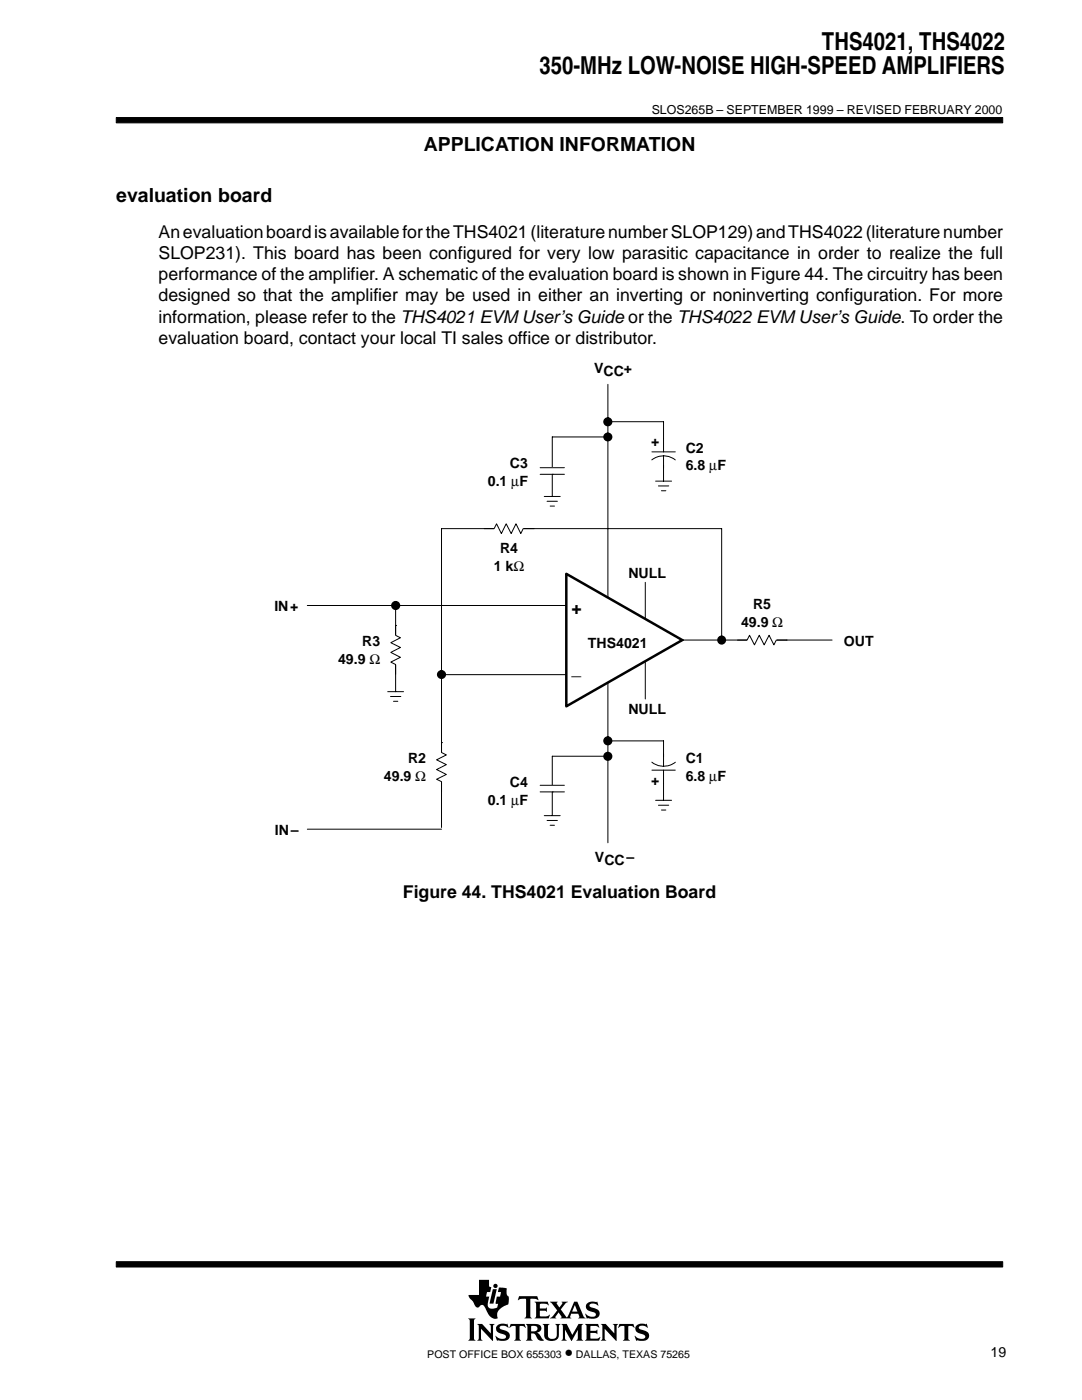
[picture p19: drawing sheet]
<svg xmlns="http://www.w3.org/2000/svg" width="216mm" height="279mm" viewBox="0 0 216 279" stroke-linecap="round" stroke-linejoin="round" font-family="sans-serif">
<defs><g id="words">
<g font-size="4.9">
<text x="164" y="9.9">THS4021, THS4022</text>
<text x="107.7" y="14.8">350-MHz LOW-NOISE HIGH-SPEED AMPLIFIERS</text>
</g>
<g font-size="3.9">
<text x="84.5" y="30.2">APPLICATION INFORMATION</text>
<text x="23.2" y="40.4">evaluation board</text>
</g>
<g font-size="3.5">
<text x="31.6" y="47.5">An evaluation board is available for the THS4021 (literature number SLOP129) and THS4022 (literature number</text>
<text x="31.6" y="51.7">SLOP231). This board has been configured for very low parasitic capacitance in order to realize the full</text>
<text x="31.6" y="55.9">performance of the amplifier. A schematic of the evaluation board is shown in Figure 44. The circuitry has been</text>
<text x="31.6" y="60.2">designed so that the amplifier may be used in either an inverting or noninverting configuration. For more</text>
<text x="31.6" y="64.4">information, please refer to the THS4021 EVM User’s Guide or the THS4022 EVM User’s Guide. To order the</text>
<text x="31.6" y="68.6">evaluation board, contact your local TI sales office or distributor.</text>
<text x="114" y="122.5">+</text>
<text x="114" y="134.6">_</text>
<text x="80.4" y="179.3">Figure 44. THS4021 Evaluation Board</text>
<text x="112.7" y="271">•</text>
</g>
<g font-size="2.8">
<text x="118.5" y="74.4">VCC+</text>
<text x="129.9" y="89">+</text>
<text x="101.8" y="93.4">C3</text>
<text x="136.8" y="90.3">C2</text>
<text x="136.8" y="93.9">6.8 µF</text>
<text x="97.3" y="96.9">0.1 µF</text>
<text x="98.5" y="113.9">1 kΩ</text>
<text x="99.8" y="110.3">R4</text>
<text x="125.4" y="115.4">NULL</text>
<text x="54.7" y="121.9">IN+</text>
<text x="147.9" y="125">49.9 Ω</text>
<text x="150.3" y="121.5">R5</text>
<text x="72.3" y="129">R3</text>
<text x="117.3" y="129.2">THS4021</text>
<text x="168.4" y="129">OUT</text>
<text x="67.5" y="132.5">49.9 Ω</text>
<text x="125.4" y="142.5">NULL</text>
<text x="76.6" y="155.9">49.9 Ω</text>
<text x="81.4" y="152.4">R2</text>
<text x="136.8" y="152.4">C1</text>
<text x="136.8" y="155.9">6.8 µF</text>
<text x="97.3" y="160.6">0.1 µF</text>
<text x="101.8" y="157.1">C4</text>
<text x="129.9" y="156.8">+</text>
<text x="54.8" y="166.6">IN–</text>
<text x="118.7" y="172">VCC–</text>
<text x="197.7" y="270.8">19</text>
</g>
<text font-size="2.5" x="130" y="22.7">SLOS265B – SEPTEMBER 1999 – REVISED FEBRUARY 2000</text>
<g font-size="2.1">
<text x="85.3" y="271">POST OFFICE BOX 655303</text>
<text x="114.9" y="271">DALLAS, TEXAS 75265</text>
</g>
</g></defs>
<g fill="#000" stroke="#000" stroke-width=".2">
<path d="M23.2 23.5h176.9v1h-176.9z" fill-rule="evenodd"/>
<path d="M23.2 251.8h176.9v1.1h-176.9z" fill-rule="evenodd"/>
</g>
<g fill="#000">
<path d="M98.3 257.3h.8l-.6 2.9h-.8z"/>
<path d="M93.4 263.1h1.5l-.3 .4v3.7l.3 .4h-1.5l.3-.4v-3.7z" fill-rule="evenodd"/>
<path d="M95.2 264.2h1l1.7 1.9v-1.5l-.3-.4h1.1l-.3 .4v3l-2.4-2.4v2l.3 .4h-1.1l.3-.6v-2.3z" fill-rule="evenodd"/>
<path d="M95.6 255.4h2v1.3l.4 .2-.2 1h-.6l-.2 .9h.6l-.3 1.2 .1 .7a.9 .9 0 0 0 1.2 .4l.6-.1 .2-.8-.5-.1 .2-1.3h.7l.2-.9h-.7l.3-1 1.5 .2v1.1l.2 .4 .2 .2v.7a.81 .81 0 0 1-.6 1 2.73 2.73 0 0 0-1.7 1.7l.1 .9h-.1a1.81 1.81 0 0 1-2.1-1.5l-.3-.6a.7 .7 0 0 0-.6-.6 .7 .7 0 0 0-.7 .5 1.12 1.12 0 0 1-1.1-1l-.7-.8-.2-.7h2.1z" fill-rule="evenodd"/>
<path d="M99.2 264.6a1.71 1.71 0 0 1 1.7-.4l.2 .1 .1-.1 .3 .8-.6-.3-.8-.1a.41 .41 0 0 0-.4 .5 .41 .41 0 0 0 .5 .3 1.29 1.29 0 0 1 1.5 1.4 1.08 1.08 0 0 1-1.2 .8l-1.1-.1-.2 .1-.4-1 .8 .5 .5 .1 .6-.1 .3-.2a.72 .72 0 0 0-.9-.7 .99 .99 0 0 1-1-.5 .99 .99 0 0 1 .1-1.1z" fill-rule="evenodd"/>
<path d="M101.9 264.2h2.8l.2 .8-.7-.4h-.4l-.1 .2v2.4l.3 .4h-1.4l.3-.4v-2.4l-.1-.2h-.5l-.7 .4z" fill-rule="evenodd"/>
<path d="M103.6 258.7h3.6l.2 .8-.4-.3-1.2 .1v3.5l.3 .3h-1.4l.2-.2 .1-.3v-3.2l-.1-.2h-.8l-.7 .3z" fill-rule="evenodd"/>
<path d="M104.9 264.2h1.9a.9 .9 0 0 1 1 .4 .9 .9 0 0 1 0 1.1l-.7 .2 .5 .4 .9 1.2a1.2 1.2 0 0 1-1.6-1l-.3-.3-.6-.1v1l.3 .5h-1.4l.3-.6v-2.3z" fill-rule="evenodd"/>
<path d="M106.7 259.8h2.6l.1 .7-.5-.3-1.2 .1v.8h1.1l.3-.2v.9l-.4-.2h-1v1l.2 .1h1.2l.5-.3h.1l-.2 .7h-2.8l.3-.5v-2.3z" fill-rule="evenodd"/>
<path d="M108.3 264.2h1.3l-.3 .4v2a.65 .65 0 0 0 .7 .6h.6l.4-.4 .1-2.1-.3-.5h1l-.3 .4v1.8a1.54 1.54 0 0 1-2.4 1l-.5-.7v-2.1z" fill-rule="evenodd"/>
<path d="M112 264.2h1.1l1.1 2.2 1.2-2.2h1l-.3 .4v2.6l.3 .4h-1.4l.3-.4v-1.8l-1.3 2.2-1.3-2.2v1.7l.4 .5h-1.1l.3-.6v-2.3z" fill-rule="evenodd"/>
<path d="M109.7 259.8h1.6l-.2 .3 .5 .8 .6-.8-.1-.3h1.2l-.4 .3-1 1.2 1.2 1.6 1.5-3.1h.6l1.2 2.9 .4 .4-1.4-.1a.22 .22 0 0 0 .2-.1 .22 .22 0 0 0 0-.3l-.2-.4h-1.4l-.2 .7 .2 .2h-2.2l.2-.3-.5-.9-.7 .9 .2 .3h-1.3l.6-.4 .9-1.2z" fill-rule="evenodd"/>
<path d="M117.1 260.2a2.08 2.08 0 0 1 1.9-.3l.2-.2 .1 .9a1.22 1.22 0 0 0-1.7-.1 .82 .82 0 0 0 .9 .6 1.06 1.06 0 0 1 1.2 1.1 1.06 1.06 0 0 1-1.2 1l-1.2-.1-.2 .1-.3-1 .8 .5 .8 .1a.46 .46 0 0 0 .5-.5 .46 .46 0 0 0-.5-.4l-.2-.1a1.11 1.11 0 0 1-1.2-1.5z" fill-rule="evenodd"/>
<path d="M116.7 264.2h2.6l.2 .8-.6-.4-1.1 .1v.9h1.1l.3-.2v.9l-.4-.3h-1v1.1l1.3 .1 .7-.4-.3 .8h-2.8l.3-.4v-2.6z" fill-rule="evenodd"/>
<path d="M119.9 264.2h1l1.7 1.9v-1.5l-.3-.4h1l-.3 .4v3l-2.3-2.4v2l.3 .4h-1.1l.3-.4v-2.6z" fill-rule="evenodd"/>
<path d="M123.6 264.2h2.8l.2 .8-.6-.4h-.5l-.1 .2v2.4l.3 .4h-1.4l.3-.4v-2.4l-.1-.2h-.5l-.7 .4z" fill-rule="evenodd"/>
<path d="M127 264.6a1.74 1.74 0 0 1 1.6-.4l.3 .1 .1-.1 .3 .8h-.1a1.2 1.2 0 0 0-1.7-.1 1.47 1.47 0 0 0 1.3 .7 1.03 1.03 0 0 1 .7 1.2 1.03 1.03 0 0 1-1.2 .8l-1.1-.1-.2 .1-.4-1 .9 .5 .9 .1a.45 .45 0 0 0 .4-.6 .45 .45 0 0 0-.6-.3l-.2-.1a1.11 1.11 0 0 1-1.2-1.4z" fill-rule="evenodd"/>
<circle cx="98.9" cy="256.6" r=".43"/>
</g>
<g fill="#fff">
<path d="M114.7 260.4l.5 1.4h-1z"/>
<path d="M106 264.7l.6-.1a.56 .56 0 0 1 .6 .5 .56 .56 0 0 1-.6 .6h-.6z" fill-rule="evenodd"/>
</g>
<path d="M113 114.5l23.1 13.2-23.1 13.3z" fill="none" stroke="#000" stroke-width=".5"/>
<circle cx="136.1" cy="127.7" r=".17" fill="#000"/>
<path d="M61.3 120.8h51.7M88.1 134.6h24.9M128.8 132.2v7.3M136.1 127.7h29.9M121.3 147.9h11.1v11.8M130.8 159.7h3.2M131.4 160.7h2M132 161.7h.9" fill="none" stroke="#000" stroke-width=".2"/>
<path d="M130.1 151.1h4.6v5.1h-4.6z" fill-rule="evenodd" fill="#fff"/>
<g fill="none" stroke="#000" stroke-width=".2">
<path d="M121.3 76.7v42.4M121.3 84.2h11.1v11.8M130.8 96h3.2M131.4 97h2M132 97.9h.9M128.8 116.2v7.3M121.3 136.3v31.9M144 127.7v-22.2h-55.9v59.6M121.3 150.9h-11.1v11.9M130.1 152.1a3.8 3.8 0 0 0 4.7 0M130.1 153.7h4.6M132.4 150.5v2.4"/>
<path d="M132.4 153.7v2.6M108.6 162.8h3.2M109.2 163.7h2M109.8 164.7h.8"/>
</g>
<g fill="#000" stroke="#000" stroke-width=".34">
<circle cx="121.3" cy="150.9" r=".74"/>
<circle cx="121.3" cy="147.8" r=".74"/>
</g>
<g fill="#000">
<circle cx="121.3" cy="150.9" r=".17"/>
<circle cx="121.3" cy="147.9" r=".17"/>
</g>
<path d="M130.1 87.7h4.7v5h-4.7z" fill-rule="evenodd" fill="#fff"/>
<path d="M108.6 99.1h3.2M121.3 87.2h-11.1v11.9M130.1 91.8a3.8 3.8 0 0 1 4.7 0M130.1 90.2h4.6M132.4 87.5v2.7M132.4 91v2.4M109.2 100h2M109.8 101h.8" fill="none" stroke="#000" stroke-width=".2"/>
<g fill="#000" stroke="#000" stroke-width=".34">
<circle cx="121.3" cy="84.2" r=".74"/>
<circle cx="121.3" cy="87.2" r=".73"/>
</g>
<g fill="#000">
<circle cx="121.3" cy="84.2" r=".17"/>
<circle cx="121.3" cy="87.2" r=".17"/>
</g>
<path d="M98.6 104.6h5.8v1.9h-5.8z" fill-rule="evenodd" fill="#fff"/>
<path d="M96.6 105.5h2l.5-1 .9 2 1-2 1 2 1-2 .9 2 .5-1h2M106.4 105.5h.1" fill="none" stroke="#000" stroke-width=".2"/>
<circle cx="88.1" cy="134.6" r=".73" fill="#000" stroke="#000" stroke-width=".34"/>
<circle cx="88.1" cy="134.6" r=".17" fill="#000"/>
<path d="M87.2 150.2h1.9v5.8h-1.9z" fill-rule="evenodd" fill="#fff"/>
<path d="M77.4 138h3.1M77.9 139h2.1M78.5 140h.9M78.9 120.8v17.2M88.1 148.2h.1M88.1 148.2v2l1 .5-2 .9 2 1-2 1 2 1-2 .9 1 .5v2" fill="none" stroke="#000" stroke-width=".2"/>
<circle cx="144" cy="127.7" r=".73" fill="#000" stroke="#000" stroke-width=".34"/>
<circle cx="144" cy="127.7" r=".17" fill="#000"/>
<path d="M78 126.8h2v5.8h-2z" fill-rule="evenodd" fill="#fff"/>
<path d="M78.9 124.8h.1M78.9 124.9v1.9l1 .5-1.9 1 1.9 .9-1.9 1 1.9 1-1.9 .9 .9 .5v2" fill="none" stroke="#000" stroke-width=".2"/>
<path d="M149.1 126.8h5.8v2h-5.8z" fill-rule="evenodd" fill="#fff"/>
<path d="M147.1 127.7h2l.5-.9 .9 1.9 1-1.9 1 1.9 1-1.9 .9 1.9 .5-1h2M156.9 127.7h.1M61.3 165.5h26.8" fill="none" stroke="#000" stroke-width=".2"/>
<circle cx="79" cy="120.8" r=".74" fill="#000" stroke="#000" stroke-width=".34"/>
<circle cx="78.9" cy="120.8" r=".17" fill="#000"/>
<path d="M108.8 93.3h2.6v1.3h-2.6z" fill-rule="evenodd" fill="#fff"/>
<path d="M107.8 93.3h4.8M107.8 94.7h4.8M110.2 94.7h.1" fill="none" stroke="#000" stroke-width=".2"/>
<path d="M108.8 156.7h2.6v1.3h-2.6z" fill-rule="evenodd" fill="#fff"/>
<path d="M107.8 156.7h4.8M107.8 158h4.8M110.2 158h.1" fill="none" stroke="#000" stroke-width=".2"/>
<use href="#words"/>
</svg>
